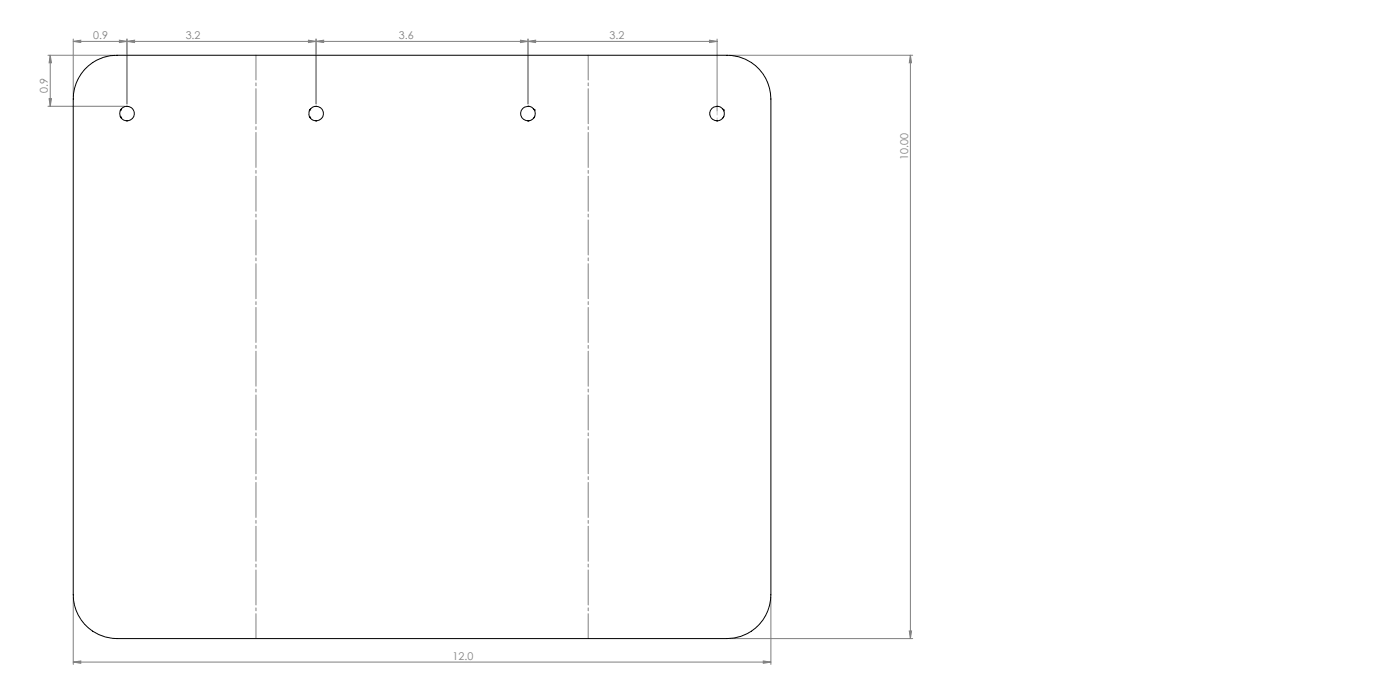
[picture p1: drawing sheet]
<svg xmlns="http://www.w3.org/2000/svg" width="610mm" height="305mm" viewBox="0 0 610 305" stroke-linecap="round" stroke-linejoin="round" font-family="sans-serif">
<defs><g id="words">
<g font-size="4.7" fill="#808080">
<text x="40.6" y="17">0.9</text>
<text x="80.9" y="17">3.2</text>
<text x="173.6" y="17">3.6</text>
<text x="265.4" y="17">3.2</text>
<text x="20.9" y="40.3" transform="rotate(-90 20.9 40.3)">0.9</text>
<text x="395.4" y="69.6" transform="rotate(-90 395.4 69.6)">10.00</text>
<text x="197.1" y="287.3">12.0</text>
</g>
</g></defs>
<g fill="none" stroke="#808080" stroke-width=".44">
<path d="M31.9 18l3.3-.5v1zM31.9 18h280.3M31.9 17v25.1M52 17.5l3.3 .5-3.3 .5zM55.3 18l3.3-.5v1zM55.3 17v28.3M134.3 17.5l3.3 .5-3.3 .5zM137.6 17v28.3M137.6 18l3.3-.5v1zM226.6 17.5l3.3 .5-3.3 .5zM229.9 18l3.3-.5v1zM229.9 17v28.3"/>
<path d="M308.9 17.5l3.3 .5-3.3 .5zM312.2 17v31.4M20.9 24.1h29.1M21.9 24.1v22.2M21.9 24.1l.5 3.2h-1zM317.6 24.1h79.8M396.4 24.1l.5 3.2h-1zM396.4 24.1v254M20.9 46.3h33.4M21.4 43h1l-.5 3.3zM31.9 260v29.3M335.7 260v29.3"/>
<path d="M317.6 278.1h79.8M395.9 274.7h1l-.5 3.4zM31.9 288.3l3.3-.5v1zM31.9 288.3h303.8M332.4 287.8l3.3 .5-3.3 .5z"/>
</g>
<path d="M312.3 52.6v-6.4" fill="none" stroke="#c0c0c0" stroke-width=".44" stroke-dasharray="15.2 1.3 1.3 1.3" stroke-dashoffset="14"/>
<path d="M111.5 24v254M256.1 278v-254" fill="none" stroke="#808080" stroke-width=".44" stroke-dasharray="15.2 1.3 1.3 1.3" stroke-dashoffset="4.4"/>
<g fill="#808080">
<path d="M308.9 17.5l3.3 .5-3.3 .5zM229.9 18l3.3-.5v1z"/>
<path d="M226.6 17.5l3.3 .5-3.3 .5zM137.6 18l3.3-.5v1z"/>
<path d="M55.3 18l3.3-.5v1zM134.3 17.5l3.3 .5-3.3 .5z"/>
<path d="M52 17.5l3.3 .5-3.3 .5zM31.9 18l3.3-.5v1z"/>
<path d="M332.4 287.8l3.3 .5-3.3 .5zM31.9 288.3l3.3-.5v1z"/>
<path d="M21.4 43h1l-.5 3.3zM21.9 24.1l.5 3.2h-1z"/>
<path d="M395.9 274.7h1l-.5 3.4zM396.4 24.1l.5 3.2h-1z"/>
</g>
<g fill="none" stroke="#000" stroke-width=".44">
<path d="M36.8 30.3a19 19 0 0 1 14.1-6.2h265.7a19 19 0 0 1 19.1 19v215.9a19.1 19.1 0 0 1-19.1 19.1h-265.7a19 19 0 0 1-19-19.1v-215.9a19.1 19.1 0 0 1 4.9-12.8zM52.5 47.9h.1M52.5 47.9a3.4 3.4 0 0 0 0 3.1M52.5 51h.1M52.5 51a3.2 3.2 0 0 0 2.8 1.6M55.3 46.3l-1.6 .4-1.2 1.2M55.3 46.3h.1M55.3 52.6h.1M55.3 46.3a3.2 3.2 0 0 1 3.2 3.2 3.2 3.2 0 0 1-3.2 3.1M134.9 47.9a3.2 3.2 0 0 1 4.8-.9 3.2 3.2 0 0 1 0 4.9 3.2 3.2 0 0 1-4.8-.9M134.9 47.9h.1M134.9 47.9l-.4 2.1 .4 1"/>
<path d="M134.9 51h.1M229.9 46.3l1.7 .4 1.1 1.2M229.9 46.3h.1M229.9 46.3a3.2 3.2 0 0 0-3.2 3.2 3.2 3.2 0 0 0 3.2 3.1M229.9 52.6h.1M232.7 47.9h.1M232.7 51l-1.2 1.2-1.6 .4M232.7 47.9a3.4 3.4 0 0 1 0 3.1M232.7 51h.1M312.2 46.3a3.2 3.2 0 0 0-3.2 3.2 3.2 3.2 0 0 0 3.2 3.1M312.2 46.3h.1M312.2 52.6h.1"/>
<path d="M312.2 46.3l1.7 .4 1.1 1.2M315 47.9h.1M315 51l-1.2 1.2-1.6 .4M315 47.9a3.4 3.4 0 0 1 0 3.1M315 51h.1"/>
</g>
<use href="#words"/>
</svg>
